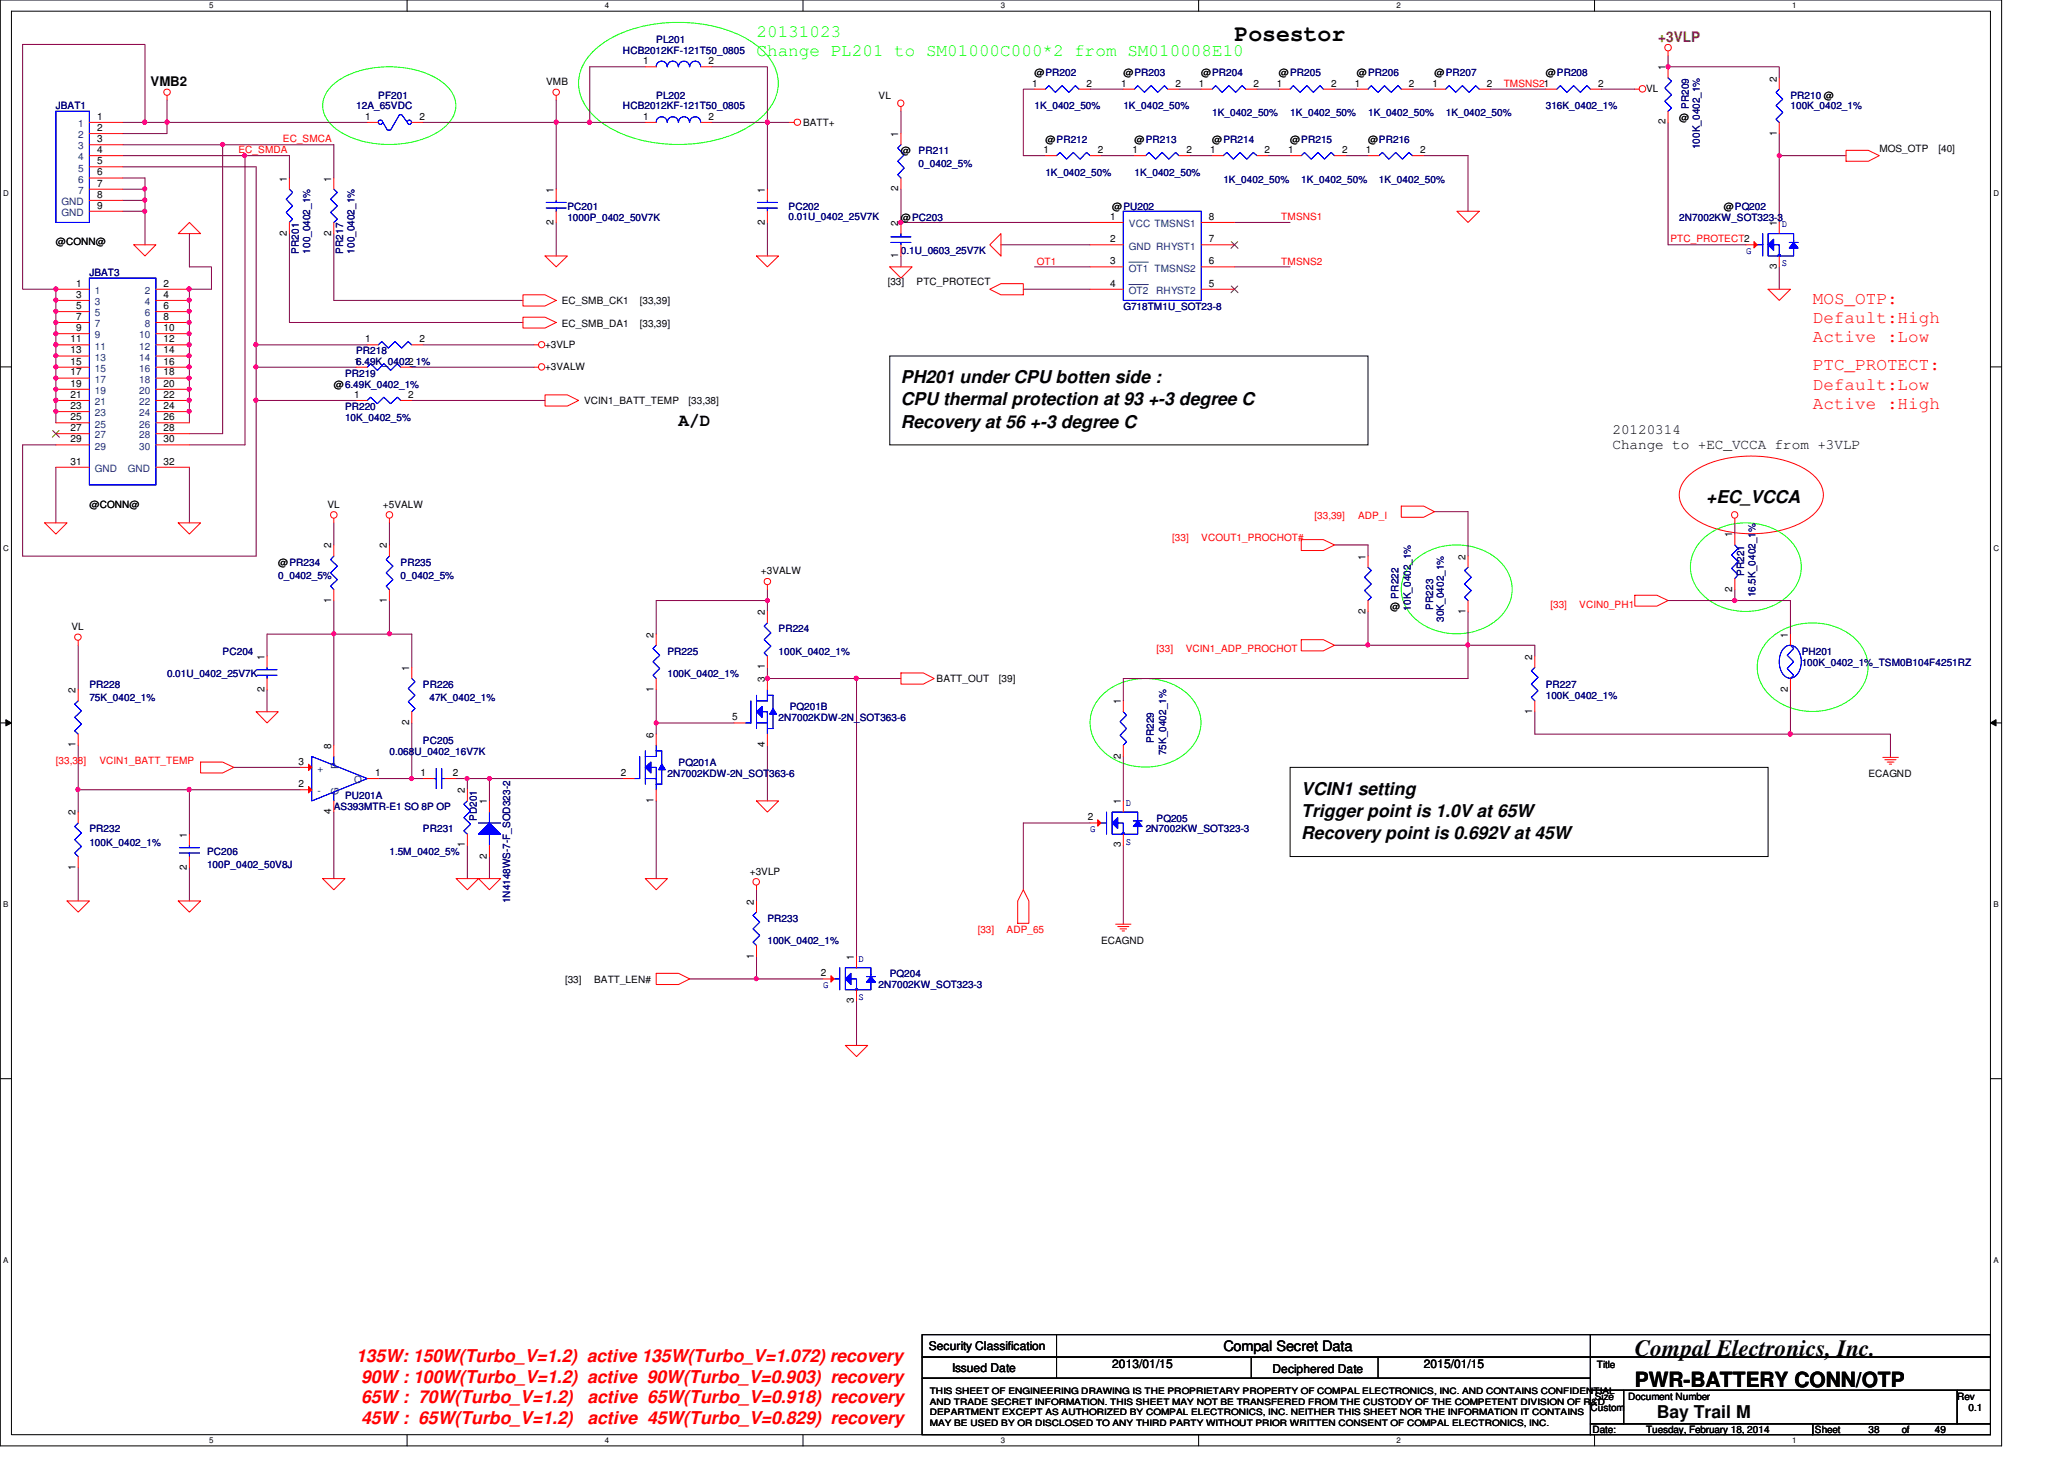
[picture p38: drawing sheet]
<svg xmlns="http://www.w3.org/2000/svg" width="297mm" height="210mm" viewBox="0 0 297 210" stroke-linecap="round" stroke-linejoin="round" font-family="sans-serif">
<defs><g id="words">
<g font-size="3.3">
<text x="177.7" y="6">Posestor</text>
<text x="235.3" y="195.1">Compal Electronics, Inc.</text>
</g>
<text font-size="3" x="235.3" y="199.6">PWR-BATTERY CONN/OTP</text>
<g font-size="2.5" fill="#0f0">
<text x="108.9" y="5.3">20131023</text>
<text x="108.9" y="8">Change PL201 to SM01000C000*2 from SM010008E10</text>
</g>
<g font-size="2.5" fill="#f00">
<text x="260.9" y="43.7">MOS_OTP:</text>
<text x="260.9" y="46.4">Default:High</text>
<text x="260.9" y="49.2">Active :Low</text>
<text x="260.9" y="53.3">PTC_PROTECT:</text>
<text x="260.9" y="56">Default:Low</text>
<text x="260.9" y="58.8">Active :High</text>
<text x="51.3" y="196">135W: 150W(Turbo_V=1.2) active 135W(Turbo_V=1.072) recovery</text>
<text x="52" y="198.9">90W : 100W(Turbo_V=1.2) active 90W(Turbo_V=0.903) recovery</text>
<text x="52" y="201.9">65W : 70W(Turbo_V=1.2)</text>
<text x="84.5" y="201.9">active 65W(Turbo_V=0.918) recovery</text>
<text x="52" y="204.9">45W : 65W(Turbo_V=1.2)</text>
<text x="84.5" y="204.9">active 45W(Turbo_V=0.829) recovery</text>
</g>
<g font-size="2.5">
<text x="129.7" y="58.3">CPU thermal protection at 93 +-3 degree C</text>
<text x="129.7" y="55.2">PH201 under CPU botten side :</text>
<text x="97.7" y="61.3">A/D</text>
<text x="129.7" y="61.6">Recovery at 56 +-3 degree C</text>
<text x="245.5" y="72.4">+EC_VCCA</text>
<text x="187.3" y="117.6">Trigger point is 1.0V at 65W</text>
<text x="187.3" y="114.3">VCIN1 setting</text>
<text x="187.3" y="120.7">Recovery point is 0.692V at 45W</text>
<text x="238.5" y="204">Bay Trail M</text>
</g>
<text font-size="2.1" fill="#804000" x="238.6" y="6.1">+3VLP</text>
<g font-size="2.1">
<text x="232.1" y="62.4">20120314</text>
<text x="232.1" y="64.6">Change to +EC_VCCA from +3VLP</text>
<text x="176.1" y="194.4">Compal Secret Data</text>
</g>
<text font-size="1.9" x="21.7" y="12.4">VMB2</text>
<g font-size="1.7">
<text x="133.7" y="194.3">Security Classification</text>
<text x="137" y="197.3">Issued Date</text>
<text x="160.1" y="196.8">2013/01/15</text>
<text x="183.1" y="197.5">Deciphered Date</text>
<text x="204.9" y="196.8">2015/01/15</text>
</g>
<g font-size="1.4" fill="#000080">
<text x="89.7" y="7.7">HCB2012KF-121T50_0805</text>
<text x="94.4" y="6.2">PL201</text>
<text x="8" y="15.7">JBAT1</text>
<text x="51.3" y="15.7">12A_65VDC</text>
<text x="54.4" y="14.2">PF201</text>
<text x="89.7" y="15.7">HCB2012KF-121T50_0805</text>
<text x="94.4" y="14.2">PL202</text>
<text x="148.9" y="15.7">1K_0402_50%</text>
<text x="161.7" y="15.7">1K_0402_50%</text>
<text x="174.5" y="16.7">1K_0402_50%</text>
<text x="185.7" y="16.7">1K_0402_50%</text>
<text x="196.9" y="16.7">1K_0402_50%</text>
<text x="208.1" y="16.7">1K_0402_50%</text>
<text x="222.5" y="15.7">316K_0402_1%</text>
<text x="243" y="15.7" transform="rotate(-90 243 15.7)">PR209</text>
<text x="257.7" y="14.2">PR210 @</text>
<text x="257.7" y="15.7">100K_0402_1%</text>
<text x="132.2" y="22.2">PR211</text>
<text x="244.6" y="21.5" transform="rotate(-90 244.6 21.5)">100K_0402_1%</text>
<text x="132.2" y="24.1">0_0402_5%</text>
<text x="150.4" y="25.4">1K_0402_50%</text>
<text x="163.3" y="25.4">1K_0402_50%</text>
<text x="176.1" y="26.3">1K_0402_50%</text>
<text x="187.3" y="26.3">1K_0402_50%</text>
<text x="198.5" y="26.3">1K_0402_50%</text>
<text x="81.7" y="30.2">PC201</text>
<text x="81.7" y="31.7">1000P_0402_50V7K</text>
<text x="113.5" y="30.2">PC202</text>
<text x="113.5" y="31.6">0.01U_0402_25V7K</text>
<text x="241.7" y="31.7">2N7002KW_SOT323-3</text>
<text x="12.9" y="39.8">JBAT3</text>
<text x="43" y="36.5" transform="rotate(-90 43 36.5)">PR201</text>
<text x="44.6" y="36.5" transform="rotate(-90 44.6 36.5)">100_0402_1%</text>
<text x="49.4" y="36.5" transform="rotate(-90 49.4 36.5)">PR217</text>
<text x="51" y="36.5" transform="rotate(-90 51 36.5)">100_0402_1%</text>
<text x="129.7" y="36.6">0.1U_0603_25V7K</text>
<text x="161.7" y="44.6">G718TM1U_SOT23-8</text>
<text x="51.3" y="51">PR218</text>
<text x="49.7" y="59">PR220</text>
<text x="49.7" y="54.2">PR219</text>
<text x="49.7" y="60.6">10K_0402_5%</text>
<text x="40" y="83.3">0_0402_5%</text>
<text x="57.7" y="81.4">PR235</text>
<text x="57.7" y="83.3">0_0402_5%</text>
<text x="251" y="82.9" transform="rotate(-90 251 82.9)">PR221</text>
<text x="201.2" y="86.1" transform="rotate(-90 201.2 86.1)">PR222</text>
<text x="203" y="87.8" transform="rotate(-90 203 87.8)">10K_0402_1%</text>
<text x="206.2" y="87.7" transform="rotate(-90 206.2 87.7)">PR223</text>
<text x="207.8" y="89.5" transform="rotate(-90 207.8 89.5)">30K_0402_1%</text>
<text x="252.6" y="85.9" transform="rotate(-90 252.6 85.9)">16.5K_0402_1%</text>
<text x="32" y="94.2">PC204</text>
<text x="96.1" y="94.2">PR225</text>
<text x="112.1" y="91">PR224</text>
<text x="112.1" y="94.2">100K_0402_1%</text>
<text x="259.3" y="94.2">PH201</text>
<text x="259.3" y="95.8">100K_0402_1%_TSM0B104F4251RZ</text>
<text x="12.9" y="99">PR228</text>
<text x="12.9" y="100.9">75K_0402_1%</text>
<text x="24" y="97.4">0.01U_0402_25V7K</text>
<text x="60.9" y="99">PR226</text>
<text x="61.8" y="100.9">47K_0402_1%</text>
<text x="96.1" y="97.4">100K_0402_1%</text>
<text x="222.5" y="99">PR227</text>
<text x="222.5" y="100.6">100K_0402_1%</text>
<text x="60.9" y="107">PC205</text>
<text x="112.1" y="103.8">2N7002KDW-2N_SOT363-6</text>
<text x="113.7" y="102.2">PQ201B</text>
<text x="166.1" y="106.9" transform="rotate(-90 166.1 106.9)">PR229</text>
<text x="56" y="108.6">0.068U_0402_16V7K</text>
<text x="96.1" y="111.8">2N7002KDW-2N_SOT363-6</text>
<text x="97.7" y="110.2">PQ201A</text>
<text x="167.8" y="108.7" transform="rotate(-90 167.8 108.7)">75K_0402_1%</text>
<text x="12.9" y="119.8">PR232</text>
<text x="48" y="116.6">AS393MTR-E1 SO 8P OP</text>
<text x="49.7" y="115">PU201A</text>
<text x="60.9" y="119.8">PR231</text>
<text x="68.6" y="118.1" transform="rotate(-90 68.6 118.1)">PD201</text>
<text x="164.9" y="119.8">2N7002KW_SOT323-3</text>
<text x="166.5" y="118.2">PQ205</text>
<text x="12.9" y="121.7">100K_0402_1%</text>
<text x="29.8" y="123">PC206</text>
<text x="29.8" y="124.9">100P_0402_50V8J</text>
<text x="56" y="123">1.5M_0402_5%</text>
<text x="73.4" y="130" transform="rotate(-90 73.4 130)">1N4148WS-7-F_SOD323-2</text>
<text x="110.4" y="132.6">PR233</text>
<text x="110.4" y="135.8">100K_0402_1%</text>
<text x="126.4" y="142.2">2N7002KW_SOT323-3</text>
<text x="128.1" y="140.6">PQ204</text>
</g>
<g font-size="1.4">
<text x="92.5" y="9.2">1</text>
<text x="102" y="9.2">2</text>
<text x="148.9" y="11">@PR202</text>
<text x="161.7" y="11">@PR203</text>
<text x="172.9" y="11">@PR204</text>
<text x="184.1" y="11">@PR205</text>
<text x="195.3" y="11">@PR206</text>
<text x="206.5" y="11">@PR207</text>
<text x="222.5" y="11">@PR208</text>
<text x="239.7" y="10.1" transform="rotate(-90 239.7 10.1)">1</text>
<text x="255.7" y="11.7" transform="rotate(-90 255.7 11.7)">2</text>
<text x="14" y="17.2">1</text>
<text x="52.5" y="17.2">1</text>
<text x="60.4" y="17.2">2</text>
<text x="78.6" y="12.2">VMB</text>
<text x="92.5" y="17.2">1</text>
<text x="102" y="17.2">2</text>
<text x="126.4" y="14.2">VL</text>
<text x="148.5" y="12.4">1</text>
<text x="156.4" y="12.4">2</text>
<text x="161.4" y="12.4">1</text>
<text x="169.2" y="12.4">2</text>
<text x="172.5" y="12.4">1</text>
<text x="180.4" y="12.4">2</text>
<text x="183.8" y="12.4">1</text>
<text x="191.6" y="12.4">2</text>
<text x="195" y="12.4">1</text>
<text x="202.8" y="12.4">2</text>
<text x="206.2" y="12.4">1</text>
<text x="214" y="12.4">2</text>
<text x="230" y="12.4">2</text>
<text x="236.9" y="13.2">VL</text>
<text x="239.7" y="17.9" transform="rotate(-90 239.7 17.9)">2</text>
<text x="241.7" y="17.4">@</text>
<text x="14" y="20.4">3</text>
<text x="14" y="22">4</text>
<text x="14" y="23.6">5</text>
<text x="14" y="18.8">2</text>
<text x="115.6" y="18.2">BATT+</text>
<text x="129.3" y="19.7" transform="rotate(-90 129.3 19.7)">1</text>
<text x="129.7" y="22.2">@</text>
<text x="150.2" y="22">1</text>
<text x="150.4" y="20.6">@PR212</text>
<text x="158" y="22">2</text>
<text x="163" y="22">1</text>
<text x="163.3" y="20.6">@PR213</text>
<text x="170.8" y="22">2</text>
<text x="174.2" y="22">1</text>
<text x="174.5" y="20.6">@PR214</text>
<text x="182" y="22">2</text>
<text x="185.4" y="22">1</text>
<text x="185.7" y="20.6">@PR215</text>
<text x="193.2" y="22">2</text>
<text x="196.6" y="22">1</text>
<text x="196.9" y="20.6">@PR216</text>
<text x="204.4" y="22">2</text>
<text x="255.7" y="19.5" transform="rotate(-90 255.7 19.5)">1</text>
<text x="270.5" y="21.8">MOS_OTP</text>
<text x="279" y="21.8">[40]</text>
<text x="14" y="28.4">8</text>
<text x="14" y="25.2">6</text>
<text x="14" y="26.8">7</text>
<text x="41.3" y="26.1" transform="rotate(-90 41.3 26.1)">1</text>
<text x="47.7" y="26.1" transform="rotate(-90 47.7 26.1)">1</text>
<text x="79.7" y="27.7" transform="rotate(-90 79.7 27.7)">1</text>
<text x="110.1" y="27.7" transform="rotate(-90 110.1 27.7)">1</text>
<text x="129.3" y="27.5" transform="rotate(-90 129.3 27.5)">2</text>
<text x="8" y="35.3">@CONN@</text>
<text x="14" y="30">9</text>
<text x="41.3" y="33.9" transform="rotate(-90 41.3 33.9)">2</text>
<text x="47.7" y="33.9" transform="rotate(-90 47.7 33.9)">2</text>
<text x="79.7" y="32.3" transform="rotate(-90 79.7 32.3)">2</text>
<text x="110.1" y="32.3" transform="rotate(-90 110.1 32.3)">2</text>
<text x="129.3" y="32.5" transform="rotate(-90 129.3 32.5)">2</text>
<text x="129.7" y="31.7">@PC203</text>
<text x="159.8" y="34.8">2</text>
<text x="159.8" y="31.6">1</text>
<text x="160.1" y="30.2">@PU202</text>
<text x="174" y="31.6">8</text>
<text x="174" y="34.8">7</text>
<text x="248.1" y="30.2">@PQ202</text>
<text x="255.7" y="32.5" transform="rotate(-90 255.7 32.5)">1</text>
<text x="11" y="41.2">1</text>
<text x="23.5" y="41.2">2</text>
<text x="127.8" y="41.1">[33]</text>
<text x="129.3" y="37.1" transform="rotate(-90 129.3 37.1)">1</text>
<text x="131.9" y="41.1">PTC_PROTECT</text>
<text x="159.8" y="38">3</text>
<text x="159.8" y="41.2">4</text>
<text x="174" y="38">6</text>
<text x="174" y="41.2">5</text>
<text x="255.7" y="38.7" transform="rotate(-90 255.7 38.7)">3</text>
<text x="11" y="42.8">3</text>
<text x="11" y="44.4">5</text>
<text x="11" y="46">7</text>
<text x="11" y="47.6">9</text>
<text x="23.5" y="47.6">10</text>
<text x="23.5" y="42.8">4</text>
<text x="23.5" y="44.4">6</text>
<text x="23.5" y="46">8</text>
<text x="80.9" y="47">EC_SMB_DA1</text>
<text x="80.9" y="43.8">EC_SMB_CK1</text>
<text x="92.1" y="47">[33,39]</text>
<text x="92.1" y="43.8">[33,39]</text>
<text x="10.2" y="49.2">11</text>
<text x="10.2" y="50.8">13</text>
<text x="10.2" y="52.5">15</text>
<text x="23.5" y="49.2">12</text>
<text x="23.5" y="50.8">14</text>
<text x="23.5" y="52.5">16</text>
<text x="51" y="52.5">16.49K_0402_1%</text>
<text x="52.5" y="49.2">1</text>
<text x="58.8" y="52.5">2</text>
<text x="60.4" y="49.2">2</text>
<text x="78.4" y="53.2">+3VALW</text>
<text x="78.4" y="50">+3VLP</text>
<text x="10.2" y="54">17</text>
<text x="10.2" y="55.6">19</text>
<text x="10.2" y="57.2">21</text>
<text x="10.2" y="58.8">23</text>
<text x="23.5" y="54">18</text>
<text x="23.5" y="55.6">20</text>
<text x="23.5" y="57.2">22</text>
<text x="23.5" y="58.8">24</text>
<text x="48" y="55.8">@6.49K_0402_1%</text>
<text x="51" y="57.2">1</text>
<text x="58.8" y="57.2">2</text>
<text x="84.1" y="58.2">VCIN1_BATT_TEMP</text>
<text x="99.1" y="58.2">[33,38]</text>
<text x="10.2" y="60.5">25</text>
<text x="10.2" y="62">27</text>
<text x="10.2" y="63.6">29</text>
<text x="23.5" y="60.5">26</text>
<text x="23.5" y="62">28</text>
<text x="23.5" y="63.6">30</text>
<text x="10.2" y="66.8">31</text>
<text x="23.5" y="66.8">32</text>
<text x="12.9" y="73.1">@CONN@</text>
<text x="47.1" y="73.1">VL</text>
<text x="55.1" y="73.1">+5VALW</text>
<text x="249.3" y="77.3" transform="rotate(-90 249.3 77.3)">1</text>
<text x="40" y="81.4">@PR234</text>
<text x="47.7" y="78.9" transform="rotate(-90 47.7 78.9)">2</text>
<text x="55.7" y="78.9" transform="rotate(-90 55.7 78.9)">2</text>
<text x="109.5" y="82.6">+3VALW</text>
<text x="196.5" y="80.5" transform="rotate(-90 196.5 80.5)">1</text>
<text x="210.9" y="80.5" transform="rotate(-90 210.9 80.5)">2</text>
<text x="47.7" y="86.7" transform="rotate(-90 47.7 86.7)">1</text>
<text x="55.7" y="86.7" transform="rotate(-90 55.7 86.7)">1</text>
<text x="110.1" y="88.5" transform="rotate(-90 110.1 88.5)">2</text>
<text x="196.5" y="88.3" transform="rotate(-90 196.5 88.3)">2</text>
<text x="200.1" y="87.8">@</text>
<text x="210.9" y="88.3" transform="rotate(-90 210.9 88.3)">1</text>
<text x="249.3" y="85.1" transform="rotate(-90 249.3 85.1)">2</text>
<text x="10.3" y="90.6">VL</text>
<text x="38.1" y="94.9" transform="rotate(-90 38.1 94.9)">1</text>
<text x="94.1" y="91.7" transform="rotate(-90 94.1 91.7)">2</text>
<text x="220.5" y="94.9" transform="rotate(-90 220.5 94.9)">2</text>
<text x="257.3" y="91.7" transform="rotate(-90 257.3 91.7)">1</text>
<text x="10.9" y="99.7" transform="rotate(-90 10.9 99.7)">2</text>
<text x="38.1" y="99.5" transform="rotate(-90 38.1 99.5)">2</text>
<text x="58.9" y="96.5" transform="rotate(-90 58.9 96.5)">1</text>
<text x="94.1" y="99.5" transform="rotate(-90 94.1 99.5)">1</text>
<text x="110.1" y="98.1" transform="rotate(-90 110.1 98.1)">3</text>
<text x="110.1" y="96.3" transform="rotate(-90 110.1 96.3)">1</text>
<text x="134.8" y="98.2">BATT_OUT</text>
<text x="143.8" y="98.2">[39]</text>
<text x="161.3" y="101.3" transform="rotate(-90 161.3 101.3)">1</text>
<text x="257.3" y="99.5" transform="rotate(-90 257.3 99.5)">2</text>
<text x="10.9" y="107.5" transform="rotate(-90 10.9 107.5)">1</text>
<text x="47.7" y="107.7" transform="rotate(-90 47.7 107.7)">8</text>
<text x="58.9" y="104.3" transform="rotate(-90 58.9 104.3)">2</text>
<text x="94.1" y="106.1" transform="rotate(-90 94.1 106.1)">6</text>
<text x="105.4" y="103.6">5</text>
<text x="110.1" y="107.5" transform="rotate(-90 110.1 107.5)">4</text>
<text x="220.5" y="102.7" transform="rotate(-90 220.5 102.7)">1</text>
<text x="43" y="110">3</text>
<text x="43" y="113.2">2</text>
<text x="54" y="111.6">1</text>
<text x="60.5" y="111.6">1</text>
<text x="65.1" y="111.6">2</text>
<text x="89.4" y="111.6">2</text>
<text x="161.3" y="109.1" transform="rotate(-90 161.3 109.1)">2</text>
<text x="268.9" y="111.8">ECAGND</text>
<text x="10.9" y="117.3" transform="rotate(-90 10.9 117.3)">2</text>
<text x="47.7" y="117.1" transform="rotate(-90 47.7 117.1)">4</text>
<text x="66.9" y="114.1" transform="rotate(-90 66.9 114.1)">2</text>
<text x="70.1" y="115.7" transform="rotate(-90 70.1 115.7)">1</text>
<text x="94.1" y="115.5" transform="rotate(-90 94.1 115.5)">1</text>
<text x="156.5" y="118">2</text>
<text x="161.3" y="115.7" transform="rotate(-90 161.3 115.7)">1</text>
<text x="10.9" y="125.1" transform="rotate(-90 10.9 125.1)">1</text>
<text x="26.9" y="125.1" transform="rotate(-90 26.9 125.1)">2</text>
<text x="26.9" y="120.5" transform="rotate(-90 26.9 120.5)">1</text>
<text x="66.9" y="121.9" transform="rotate(-90 66.9 121.9)">1</text>
<text x="70.1" y="123.5" transform="rotate(-90 70.1 123.5)">2</text>
<text x="107.9" y="125.9">+3VLP</text>
<text x="161.3" y="121.9" transform="rotate(-90 161.3 121.9)">3</text>
<text x="108.5" y="130.1" transform="rotate(-90 108.5 130.1)">2</text>
<text x="108.5" y="137.9" transform="rotate(-90 108.5 137.9)">1</text>
<text x="158.5" y="135.8">ECAGND</text>
<text x="81.3" y="141.4">[33]</text>
<text x="85.5" y="141.4">BATT_LEN#</text>
<text x="118.1" y="140.5">2</text>
<text x="122.9" y="138.1" transform="rotate(-90 122.9 138.1)">1</text>
<text x="122.9" y="144.3" transform="rotate(-90 122.9 144.3)">3</text>
<text x="229.8" y="196.8">Title</text>
<text x="228.9" y="203">Custom</text>
<text x="229.5" y="201.4">Size</text>
<text x="234.3" y="201.4">Document Number</text>
<text x="281.7" y="201.4">Rev</text>
<text x="283.3" y="203">0.1</text>
<text x="229.2" y="206.2">Date:</text>
<text x="236.9" y="206.2">Tuesday, February 18, 2014</text>
<text x="261.2" y="206.2">Sheet</text>
<text x="268.9" y="206.2">38</text>
<text x="273.7" y="206.2">of</text>
<text x="278.5" y="206.2">49</text>
</g>
<g font-size="1.4" fill="#f00">
<text x="216.4" y="12.5">TMSNS21</text>
<text x="34.3" y="22.1">EC_SMDA</text>
<text x="40.7" y="20.5">EC_SMCA</text>
<text x="184.4" y="31.7">TMSNS1</text>
<text x="240.4" y="34.9">PTC_PROTECT2</text>
<text x="149.2" y="38.1">OT1</text>
<text x="184.4" y="38.1">TMSNS2</text>
<text x="168.7" y="77.9">[33]</text>
<text x="172.9" y="77.9">VCOUT1_PROCHOT#</text>
<text x="189.2" y="74.6">[33,39]</text>
<text x="195.4" y="74.6">ADP_I</text>
<text x="223.1" y="87.5">[33]</text>
<text x="227.3" y="87.5">VCIN0_PH1</text>
<text x="166.5" y="93.9">[33]</text>
<text x="170.6" y="93.9">VCIN1_ADP_PROCHOT</text>
<text x="8" y="109.9">[33,38]</text>
<text x="14.3" y="109.9">VCIN1_BATT_TEMP</text>
<text x="140.7" y="134.2">[33]</text>
<text x="144.9" y="134.2">ADP_65</text>
</g>
<g font-size="1.4" fill="#004080">
<text x="11.3" y="18.3">1</text>
<text x="11.3" y="21.5">3</text>
<text x="11.3" y="23.1">4</text>
<text x="11.3" y="19.9">2</text>
<text x="8.8" y="29.5">GND</text>
<text x="11.3" y="24.7">5</text>
<text x="11.3" y="26.3">6</text>
<text x="11.3" y="27.9">7</text>
<text x="8.8" y="31.1">GND</text>
<text x="162.5" y="35.9">GND RHYST1</text>
<text x="162.5" y="32.7">VCC TMSNS1</text>
<text x="162.5" y="39.1">OT1 TMSNS2</text>
<text x="13.7" y="42.3">1</text>
<text x="13.7" y="43.9">3</text>
<text x="13.7" y="45.5">5</text>
<text x="13.7" y="47.1">7</text>
<text x="20.8" y="42.3">2</text>
<text x="20.8" y="43.9">4</text>
<text x="20.8" y="45.5">6</text>
<text x="20.8" y="47.1">8</text>
<text x="162.5" y="42.3">OT2</text>
<text x="166.4" y="42.3">RHYST2</text>
<text x="13.7" y="48.7">9</text>
<text x="13.7" y="50.3">11</text>
<text x="13.7" y="51.9">13</text>
<text x="13.7" y="53.5">15</text>
<text x="20" y="48.7">10</text>
<text x="20" y="50.3">12</text>
<text x="20" y="51.9">14</text>
<text x="20" y="53.5">16</text>
<text x="13.7" y="55.1">17</text>
<text x="13.7" y="56.7">19</text>
<text x="13.7" y="58.3">21</text>
<text x="13.7" y="59.9">23</text>
<text x="20" y="55.1">18</text>
<text x="20" y="56.7">20</text>
<text x="20" y="58.3">22</text>
<text x="20" y="59.9">24</text>
<text x="13.7" y="61.5">25</text>
<text x="13.7" y="63.1">27</text>
<text x="13.7" y="64.7">29</text>
<text x="20" y="61.5">26</text>
<text x="20" y="63.1">28</text>
<text x="20" y="64.7">30</text>
<text x="13.7" y="67.9">GND</text>
<text x="18.4" y="67.9">GND</text>
<text x="45.7" y="111.1">+</text>
<text x="48.7" y="110.6" transform="rotate(-90 48.7 110.6)">P</text>
<text x="51" y="112.7">O</text>
<text x="45.7" y="114.3">-</text>
<text x="48.7" y="114.4" transform="rotate(-90 48.7 114.4)">G</text>
</g>
<g font-size="1.4" fill="#00f">
<text x="256.4" y="32.7">D</text>
<text x="251.3" y="36.6">G</text>
<text x="256.4" y="38.3">S</text>
<text x="156.9" y="119.8">G</text>
<text x="162" y="115.9">D</text>
<text x="162" y="121.5">S</text>
<text x="118.4" y="142.2">G</text>
<text x="123.6" y="138.3">D</text>
<text x="123.6" y="143.9">S</text>
</g>
<g font-size="1.3">
<text x="133.8" y="200.6">THIS SHEET OF ENGINEERING DRAWING IS THE PROPRIETARY PROPERTY OF COMPAL ELECTRONICS, INC. AND CONTAINS CONFIDENTIAL</text>
<text x="133.8" y="202.1">AND TRADE SECRET INFORMATION. THIS SHEET MAY NOT BE TRANSFERED FROM THE CUSTODY OF THE COMPETENT DIVISION OF R&amp;D</text>
<text x="133.8" y="203.6">DEPARTMENT EXCEPT AS AUTHORIZED BY COMPAL ELECTRONICS, INC. NEITHER THIS SHEET NOR THE INFORMATION IT CONTAINS</text>
<text x="133.8" y="205.1">MAY BE USED BY OR DISCLOSED TO ANY THIRD PARTY WITHOUT PRIOR WRITTEN CONSENT OF COMPAL ELECTRONICS, INC.</text>
</g>
<g font-size="1.1">
<text x="30.1" y="1.1">5</text>
<text x="87" y="1.1">4</text>
<text x="144" y="1.1">3</text>
<text x="201" y="1.1">2</text>
<text x="257.9" y="1.1">1</text>
<text x=".5" y="28.2">D</text>
<text x="286.9" y="28.2">D</text>
<text x=".5" y="79.3">C</text>
<text x="286.9" y="79.3">C</text>
<text x=".5" y="130.6">B</text>
<text x="286.9" y="130.6">B</text>
<text x=".5" y="181.7">A</text>
<text x="286.9" y="181.7">A</text>
<text x="30.1" y="207.6">5</text>
<text x="87" y="207.6">4</text>
<text x="144" y="207.6">3</text>
<text x="201" y="207.6">2</text>
<text x="257.9" y="207.6">1</text>
</g>
</g></defs>
<path d="M0 0h288.1v208h-288.1zM1.6 1.6h284.9v204.8h-284.9z" fill="none" stroke="#000" stroke-width=".14"/>
<g fill="#fff">
<path d="M30.1 .2h.6v1.2h-.6z"/>
<path d="M30.1 206.6h.6v1.2h-.6z"/>
</g>
<path d="M58.6 0v1.6M58.6 206.4v1.6" fill="none" stroke="#000" stroke-width=".14"/>
<g fill="#fff">
<path d="M87 .2h.6v1.2h-.6z"/>
<path d="M87 206.6h.6v1.2h-.6z"/>
</g>
<path d="M115.6 0v1.6M115.6 206.4v1.6" fill="none" stroke="#000" stroke-width=".14"/>
<g fill="#fff">
<path d="M144 .2h.6v1.2h-.6z"/>
<path d="M144 206.6h.6v1.2h-.6z"/>
</g>
<path d="M172.5 0v1.6M172.5 206.4v1.6" fill="none" stroke="#000" stroke-width=".14"/>
<g fill="#fff">
<path d="M200.9 .2h.6v1.2h-.6z"/>
<path d="M200.9 206.6h.6v1.2h-.6z"/>
</g>
<path d="M229.5 0v1.6M229.5 206.4v1.6" fill="none" stroke="#000" stroke-width=".14"/>
<g fill="#fff">
<path d="M257.9 .2h.6v1.2h-.6z"/>
<path d="M257.9 206.6h.6v1.2h-.6z"/>
<path d="M.5 27.2h.7v1.2h-.7z"/>
<path d="M286.9 27.2h.7v1.2h-.7z"/>
<path d="M.5 78.4h.7v1.1h-.7z"/>
<path d="M286.9 78.4h.7v1.1h-.7z"/>
</g>
<path d="M0 52.8h1.6M286.5 52.8h1.6" fill="none" stroke="#000" stroke-width=".14"/>
<g fill="#fff">
<path d="M.5 129.6h.7v1.2h-.7z"/>
<path d="M286.9 129.6h.7v1.2h-.7z"/>
</g>
<path d="M0 104h1.6M.8 103.5l.8 .5-.8 .4zM286.5 104l.8-.5v.9zM286.5 104h1.6" fill="none" stroke="#000" stroke-width=".14"/>
<path d="M.8 103.5l.8 .5-.8 .4zM286.5 104l.8-.5v.9z" fill="#000"/>
<g fill="#fff">
<path d="M.5 180.8h.7v1.1h-.7z"/>
<path d="M286.9 180.8h.7v1.1h-.7z"/>
</g>
<path d="M128 51.2h68.9v12.8h-68.9zM185.7 110.4h68.8v12.8h-68.8zM0 155.2h1.6M286.5 155.2h1.6" fill="none" stroke="#000" stroke-width=".14"/>
<path d="M243.1 68.4a13.7 13.7 0 0 1 8.9-2.8 13.7 13.7 0 0 1 9 2.8 3.5 3.5 0 0 1 0 5.6 13.7 13.7 0 0 1-9 2.8 13.7 13.7 0 0 1-8.9-2.8 3.5 3.5 0 0 1 0-5.6z" fill="none" stroke="#f00" stroke-width=".14"/>
<path d="M48 12.2a13 13 0 0 1 9.4-2.5 11.6 11.6 0 0 1 6.7 2.5 3.7 3.7 0 0 1 0 6 13.3 13.3 0 0 1-10.9 2.3 9.8 9.8 0 0 1-5.9-3 3.7 3.7 0 0 1 .7-5.3zM85.5 7.3a17 17 0 0 1 10.4-4 19.9 19.9 0 0 1 12.9 3.2 6.8 6.8 0 0 1 3.1 6.5 8.2 8.2 0 0 1-4.1 5.2 21.4 21.4 0 0 1-20.3 0 8.2 8.2 0 0 1-4.1-5.2 6.3 6.3 0 0 1 2.1-5.7zM245.2 77.4a9.3 9.3 0 0 1 12.7 .7 5.5 5.5 0 0 1-1.4 8.3 9.2 9.2 0 0 1-11.9-1.4 5.4 5.4 0 0 1 .6-7.6zM158.8 99.8a9.3 9.3 0 0 1 12.7 .7 5.5 5.5 0 0 1-1.4 8.3 9.2 9.2 0 0 1-11.9-1.4 5.4 5.4 0 0 1 .6-7.6zM203.6 80.6a9.3 9.3 0 0 1 12.7 .7 5.5 5.5 0 0 1-1.4 8.3 9.2 9.2 0 0 1-12-1.3 5.4 5.4 0 0 1 .7-7.7zM254.8 91.8a9.3 9.3 0 0 1 12.8 .7 5.5 5.5 0 0 1-1.5 8.3 9.2 9.2 0 0 1-11.9-1.4 5.4 5.4 0 0 1 .6-7.6z" fill="none" stroke="#0f0" stroke-width=".14"/>
<path d="M17.6 27.2h3.3M48 33.6v9.6" fill="none" stroke="#800040" stroke-width=".14"/>
<circle cx="20.8" cy="27.2" r=".3" fill="#f0f"/>
<circle cx="20.8" cy="27.2" r=".3" fill="none" stroke="#f0f" stroke-width=".14"/>
<path d="M17.6 25.6h3.3M20.9 30.4v4.8M35.3 22.4h6.4M48 20.8v4.8M36.9 52.8v4.8M59.3 52.8h17.6" fill="none" stroke="#800040" stroke-width=".14"/>
<circle cx="36.8" cy="57.6" r=".31" fill="#f0f"/>
<circle cx="36.8" cy="57.6" r=".31" fill="none" stroke="#f0f" stroke-width=".14"/>
<circle cx="36.8" cy="52.8" r=".3" fill="#f0f"/>
<circle cx="36.8" cy="52.8" r=".3" fill="none" stroke="#f0f" stroke-width=".14"/>
<path d="M80 14.4v3.2M110.4 17.6h3.3M36.9 52.8h14.4M41.7 46.4h33.6" fill="none" stroke="#800040" stroke-width=".14"/>
<circle cx="80" cy="17.6" r=".31" fill="#f0f"/>
<circle cx="80" cy="17.6" r=".31" fill="none" stroke="#f0f" stroke-width=".14"/>
<path d="M80 17.6v9.6M110.4 17.6v9.6M17.6 28.8h3.3M41.7 33.6v12.8M80 32v4.8M110.4 32v4.8M36.9 57.6h14.4M48 43.2h27.3" fill="none" stroke="#800040" stroke-width=".14"/>
<circle cx="20.8" cy="28.8" r=".3" fill="#f0f"/>
<circle cx="20.8" cy="28.8" r=".3" fill="none" stroke="#f0f" stroke-width=".14"/>
<path d="M60.9 17.6h19.1M20.9 25.6v3.2M206.4 73.6h4.9v6.4M249.7 75.2v1.6M211.3 88v4.8h9.6v1.6M257.7 86.4v4.8M220.9 102.4v3.2" fill="none" stroke="#800040" stroke-width=".14"/>
<circle cx="211.2" cy="92.8" r=".3" fill="#f0f"/>
<circle cx="211.2" cy="92.8" r=".3" fill="none" stroke="#f0f" stroke-width=".14"/>
<path d="M240.1 86.4h9.6M249.7 84.8v1.6M249.7 86.4h8" fill="none" stroke="#800040" stroke-width=".14"/>
<circle cx="249.7" cy="86.4" r=".31" fill="#f0f"/>
<circle cx="249.7" cy="86.4" r=".31" fill="none" stroke="#f0f" stroke-width=".14"/>
<path d="M36.9 49.6v3.2" fill="none" stroke="#800040" stroke-width=".14"/>
<circle cx="36.8" cy="49.6" r=".31" fill="#f0f"/>
<circle cx="36.8" cy="49.6" r=".31" fill="none" stroke="#f0f" stroke-width=".14"/>
<path d="M257.7 105.6h14.4v3.2" fill="none" stroke="#800040" stroke-width=".14"/>
<circle cx="257.6" cy="105.6" r=".32" fill="#f0f"/>
<circle cx="257.6" cy="105.6" r=".32" fill="none" stroke="#f0f" stroke-width=".14"/>
<path d="M20.9 17.6h3.1M17.6 24h19.3M257.7 99.2v6.4" fill="none" stroke="#800040" stroke-width=".14"/>
<circle cx="20.8" cy="17.6" r=".31" fill="#f0f"/>
<circle cx="20.8" cy="17.6" r=".31" fill="none" stroke="#f0f" stroke-width=".14"/>
<path d="M17.6 30.4h3.3M32 20.8h16M41.7 22.4v3.2" fill="none" stroke="#800040" stroke-width=".14"/>
<circle cx="20.8" cy="30.4" r=".3" fill="#f0f"/>
<circle cx="20.8" cy="30.4" r=".3" fill="none" stroke="#f0f" stroke-width=".14"/>
<path d="M24 14.4v3.2h28.9M20.9 28.8v1.6" fill="none" stroke="#800040" stroke-width=".14"/>
<circle cx="24" cy="17.6" r=".31" fill="#f0f"/>
<circle cx="24" cy="17.6" r=".31" fill="none" stroke="#f0f" stroke-width=".14"/>
<path d="M24 17.6v1.6h-6.4M196.9 92.8h14.4M220.9 105.6h36.8" fill="none" stroke="#800040" stroke-width=".14"/>
<circle cx="196.8" cy="92.8" r=".3" fill="#f0f"/>
<circle cx="196.8" cy="92.8" r=".3" fill="none" stroke="#f0f" stroke-width=".14"/>
<path d="M36.9 24v25.6h16M36.9 57.6v22.4M60.9 49.6h16M192.1 78.4h4.8v1.6M48 91.2v16M196.9 88v4.8M211.3 92.8v4.8h-49.6v3.2M33.6 110.4h9.7M156.9 118.4h-9.6v9.6M161.7 108.8v6.4M161.7 121.6v11.2" fill="none" stroke="#800040" stroke-width=".14"/>
<circle cx="48" cy="91.2" r=".3" fill="#f0f"/>
<circle cx="48" cy="91.2" r=".3" fill="none" stroke="#f0f" stroke-width=".14"/>
<path d="M38.4 99.2v3.2M48 91.2h-9.6v3.2M11.3 113.6v3.2M48 116.8v9.6" fill="none" stroke="#800040" stroke-width=".14"/>
<circle cx="11.2" cy="113.6" r=".31" fill="#f0f"/>
<circle cx="11.2" cy="113.6" r=".31" fill="none" stroke="#f0f" stroke-width=".14"/>
<path d="M56 91.2h3.3M27.3 113.6h16M11.3 124.8v4.8" fill="none" stroke="#800040" stroke-width=".14"/>
<circle cx="56" cy="91.2" r=".3" fill="#f0f"/>
<circle cx="56" cy="91.2" r=".3" fill="none" stroke="#f0f" stroke-width=".14"/>
<path d="M59.3 104v8" fill="none" stroke="#800040" stroke-width=".14"/>
<circle cx="59.2" cy="112" r=".3" fill="#f0f"/>
<circle cx="59.2" cy="112" r=".3" fill="none" stroke="#f0f" stroke-width=".14"/>
<path d="M59.3 91.2v4.8M27.3 113.6v6.4M59.3 112h1.6" fill="none" stroke="#800040" stroke-width=".14"/>
<circle cx="27.2" cy="113.6" r=".31" fill="#f0f"/>
<circle cx="27.2" cy="113.6" r=".31" fill="none" stroke="#f0f" stroke-width=".14"/>
<path d="M110.4 88v-1.6h-16v4.8M27.3 124.8v4.8" fill="none" stroke="#800040" stroke-width=".14"/>
<circle cx="110.4" cy="86.4" r=".3" fill="#f0f"/>
<circle cx="110.4" cy="86.4" r=".3" fill="none" stroke="#f0f" stroke-width=".14"/>
<path d="M94.4 104v1.6" fill="none" stroke="#800040" stroke-width=".14"/>
<circle cx="94.4" cy="104" r=".3" fill="#f0f"/>
<circle cx="94.4" cy="104" r=".3" fill="none" stroke="#f0f" stroke-width=".14"/>
<path d="M11.3 92.8v6.4M123.3 97.6h6.4M11.3 107.2v6.4h16M94.4 115.2v11.2M108.9 137.6v3.2" fill="none" stroke="#800040" stroke-width=".14"/>
<circle cx="108.8" cy="140.8" r=".3" fill="#f0f"/>
<circle cx="108.8" cy="140.8" r=".3" fill="none" stroke="#f0f" stroke-width=".14"/>
<path d="M110.4 84.8v1.6M110.4 96v1.6M123.3 97.6v40M108.9 140.8h9.5" fill="none" stroke="#800040" stroke-width=".14"/>
<circle cx="123.2" cy="97.6" r=".31" fill="#f0f"/>
<circle cx="123.2" cy="97.6" r=".31" fill="none" stroke="#f0f" stroke-width=".14"/>
<path d="M70.4 112v3.2M70.4 123.2v3.2M108.9 128v1.6M99.3 140.8h9.6M123.3 144v6.4" fill="none" stroke="#800040" stroke-width=".14"/>
<circle cx="70.4" cy="112" r=".3" fill="#f0f"/>
<circle cx="70.4" cy="112" r=".3" fill="none" stroke="#f0f" stroke-width=".14"/>
<path d="M110.4 97.6h12.9M67.3 112h3.1M94.4 104h11.3M110.4 107.2v8" fill="none" stroke="#800040" stroke-width=".14"/>
<circle cx="110.4" cy="97.6" r=".31" fill="#f0f"/>
<circle cx="110.4" cy="97.6" r=".31" fill="none" stroke="#f0f" stroke-width=".14"/>
<path d="M94.4 99.2v4.8M67.3 112v1.6M67.3 121.6v4.8" fill="none" stroke="#800040" stroke-width=".14"/>
<circle cx="67.2" cy="112" r=".3" fill="#f0f"/>
<circle cx="67.2" cy="112" r=".3" fill="none" stroke="#f0f" stroke-width=".14"/>
<path d="M240.1 9.6h16v1.6M240.1 35.2h11.2M256.1 38.4v3.2M256.1 22.4v9.6M192.1 92.8h4.8M54.4 112h4.9M65.7 112h1.6M70.4 112h19.3" fill="none" stroke="#800040" stroke-width=".14"/>
<circle cx="240" cy="9.6" r=".31" fill="#f0f"/>
<circle cx="240" cy="9.6" r=".31" fill="none" stroke="#f0f" stroke-width=".14"/>
<path d="M256.1 22.4h9.6" fill="none" stroke="#800040" stroke-width=".14"/>
<circle cx="256.1" cy="22.4" r=".3" fill="#f0f"/>
<circle cx="256.1" cy="22.4" r=".3" fill="none" stroke="#f0f" stroke-width=".14"/>
<path d="M214.4 12.8h8M230.4 12.8h4.9M240.1 8v1.6M240.1 17.6v17.6M256.1 19.2v3.2M129.7 32h27.2M177.7 32h8M177.7 38.4h8" fill="none" stroke="#800040" stroke-width=".14"/>
<circle cx="129.6" cy="32" r=".31" fill="#f0f"/>
<circle cx="129.6" cy="32" r=".31" fill="none" stroke="#f0f" stroke-width=".14"/>
<g fill="none" stroke="#800040" stroke-width=".14">
<path d="M3.3 6.4h17.6v11.2h-3.3M129.7 16v3.2M148.9 12.8h-1.6v9.6h3.1M156.9 12.8h4.8M169.7 12.8h3.2M180.9 12.8h3.2M192.1 12.8h3.2M203.3 12.8h3.1M32 20.8v41.6h-4.7M129.7 36.8v1.6M129.7 27.2v4.8M144.1 35.2h12.8"/>
<path d="M148.9 38.4h8M158.4 22.4h4.9M171.3 22.4h3.1M182.4 22.4h3.3M193.7 22.4h3.2M204.9 22.4h6.4v8M59.3 57.6h19.1M147.3 41.6h9.6M3.3 64v16h33.6"/>
</g>
<circle cx="32" cy="20.8" r=".3" fill="#f0f"/>
<circle cx="32" cy="20.8" r=".3" fill="none" stroke="#f0f" stroke-width=".14"/>
<path d="M3.3 6.4v35.2h4.7M17.6 20.8h14.4M17.6 22.4h17.7v41.6h-8M3.3 64h4.7" fill="none" stroke="#800040" stroke-width=".14"/>
<circle cx="35.2" cy="22.4" r=".3" fill="#f0f"/>
<circle cx="35.2" cy="22.4" r=".3" fill="none" stroke="#f0f" stroke-width=".14"/>
<path d="M27.3 33.6v4.8h3.1v3.2M8 57.6v3.2M8 67.2v8" fill="none" stroke="#800040" stroke-width=".14"/>
<circle cx="8" cy="59.2" r=".3" fill="#f0f"/>
<circle cx="8" cy="59.2" r=".3" fill="none" stroke="#f0f" stroke-width=".14"/>
<circle cx="8" cy="57.6" r=".31" fill="#f0f"/>
<circle cx="8" cy="57.6" r=".31" fill="none" stroke="#f0f" stroke-width=".14"/>
<path d="M8 54.4v3.2" fill="none" stroke="#800040" stroke-width=".14"/>
<circle cx="8" cy="56" r=".3" fill="#f0f"/>
<circle cx="8" cy="56" r=".3" fill="none" stroke="#f0f" stroke-width=".14"/>
<path d="M8 52.8v1.6" fill="none" stroke="#800040" stroke-width=".14"/>
<circle cx="8" cy="54.4" r=".3" fill="#f0f"/>
<circle cx="8" cy="54.4" r=".3" fill="none" stroke="#f0f" stroke-width=".14"/>
<circle cx="8" cy="52.8" r=".3" fill="#f0f"/>
<circle cx="8" cy="52.8" r=".3" fill="none" stroke="#f0f" stroke-width=".14"/>
<path d="M8 51.2v1.6" fill="none" stroke="#800040" stroke-width=".14"/>
<circle cx="8" cy="51.2" r=".3" fill="#f0f"/>
<circle cx="8" cy="51.2" r=".3" fill="none" stroke="#f0f" stroke-width=".14"/>
<path d="M8 49.6v1.6" fill="none" stroke="#800040" stroke-width=".14"/>
<circle cx="8" cy="49.6" r=".31" fill="#f0f"/>
<circle cx="8" cy="49.6" r=".31" fill="none" stroke="#f0f" stroke-width=".14"/>
<path d="M8 46.4v3.2" fill="none" stroke="#800040" stroke-width=".14"/>
<circle cx="8" cy="48" r=".3" fill="#f0f"/>
<circle cx="8" cy="48" r=".3" fill="none" stroke="#f0f" stroke-width=".14"/>
<path d="M8 44.8v1.6" fill="none" stroke="#800040" stroke-width=".14"/>
<circle cx="8" cy="46.4" r=".3" fill="#f0f"/>
<circle cx="8" cy="46.4" r=".3" fill="none" stroke="#f0f" stroke-width=".14"/>
<path d="M8 43.2v1.6" fill="none" stroke="#800040" stroke-width=".14"/>
<circle cx="8" cy="44.8" r=".3" fill="#f0f"/>
<circle cx="8" cy="44.8" r=".3" fill="none" stroke="#f0f" stroke-width=".14"/>
<circle cx="8" cy="43.2" r=".3" fill="#f0f"/>
<circle cx="8" cy="43.2" r=".3" fill="none" stroke="#f0f" stroke-width=".14"/>
<path d="M8 41.6v1.6" fill="none" stroke="#800040" stroke-width=".14"/>
<circle cx="8" cy="41.6" r=".31" fill="#f0f"/>
<circle cx="8" cy="41.6" r=".31" fill="none" stroke="#f0f" stroke-width=".14"/>
<path d="M27.3 41.6h3.1" fill="none" stroke="#800040" stroke-width=".14"/>
<circle cx="27.2" cy="41.6" r=".31" fill="#f0f"/>
<circle cx="27.2" cy="41.6" r=".31" fill="none" stroke="#f0f" stroke-width=".14"/>
<path d="M27.3 41.6v3.2" fill="none" stroke="#800040" stroke-width=".14"/>
<circle cx="27.2" cy="43.2" r=".3" fill="#f0f"/>
<circle cx="27.2" cy="43.2" r=".3" fill="none" stroke="#f0f" stroke-width=".14"/>
<circle cx="27.2" cy="44.8" r=".3" fill="#f0f"/>
<circle cx="27.2" cy="44.8" r=".3" fill="none" stroke="#f0f" stroke-width=".14"/>
<path d="M27.3 44.8v1.6" fill="none" stroke="#800040" stroke-width=".14"/>
<circle cx="27.2" cy="46.4" r=".3" fill="#f0f"/>
<circle cx="27.2" cy="46.4" r=".3" fill="none" stroke="#f0f" stroke-width=".14"/>
<path d="M27.3 46.4v3.2" fill="none" stroke="#800040" stroke-width=".14"/>
<circle cx="27.2" cy="48" r=".3" fill="#f0f"/>
<circle cx="27.2" cy="48" r=".3" fill="none" stroke="#f0f" stroke-width=".14"/>
<path d="M27.3 49.6v1.6" fill="none" stroke="#800040" stroke-width=".14"/>
<circle cx="27.2" cy="49.6" r=".31" fill="#f0f"/>
<circle cx="27.2" cy="49.6" r=".31" fill="none" stroke="#f0f" stroke-width=".14"/>
<circle cx="27.2" cy="51.2" r=".3" fill="#f0f"/>
<circle cx="27.2" cy="51.2" r=".3" fill="none" stroke="#f0f" stroke-width=".14"/>
<path d="M27.3 51.2v3.2" fill="none" stroke="#800040" stroke-width=".14"/>
<circle cx="27.2" cy="52.8" r=".3" fill="#f0f"/>
<circle cx="27.2" cy="52.8" r=".3" fill="none" stroke="#f0f" stroke-width=".14"/>
<circle cx="27.2" cy="54.4" r=".3" fill="#f0f"/>
<circle cx="27.2" cy="54.4" r=".3" fill="none" stroke="#f0f" stroke-width=".14"/>
<path d="M27.3 54.4v1.6" fill="none" stroke="#800040" stroke-width=".14"/>
<circle cx="27.2" cy="56" r=".3" fill="#f0f"/>
<circle cx="27.2" cy="56" r=".3" fill="none" stroke="#f0f" stroke-width=".14"/>
<path d="M27.3 56v3.2" fill="none" stroke="#800040" stroke-width=".14"/>
<circle cx="27.2" cy="57.6" r=".31" fill="#f0f"/>
<circle cx="27.2" cy="57.6" r=".31" fill="none" stroke="#f0f" stroke-width=".14"/>
<circle cx="27.2" cy="59.2" r=".3" fill="#f0f"/>
<circle cx="27.2" cy="59.2" r=".3" fill="none" stroke="#f0f" stroke-width=".14"/>
<path d="M84.9 17.6h8M27.3 59.2v1.6M27.3 67.2v8" fill="none" stroke="#800040" stroke-width=".14"/>
<circle cx="84.8" cy="17.6" r=".31" fill="#f0f"/>
<circle cx="84.8" cy="17.6" r=".31" fill="none" stroke="#f0f" stroke-width=".14"/>
<path d="M84.9 9.6h8M102.4 17.6h8" fill="none" stroke="#800040" stroke-width=".14"/>
<circle cx="110.4" cy="17.6" r=".31" fill="#f0f"/>
<circle cx="110.4" cy="17.6" r=".31" fill="none" stroke="#f0f" stroke-width=".14"/>
<path d="M84.9 9.6v8h-4.9M102.4 9.6h8v8M48 75.2v3.2M56 75.2v3.2M48 86.4v4.8h8v-4.8" fill="none" stroke="#800040" stroke-width=".14"/>
<g fill="none" stroke="#f00" stroke-width=".14">
<path d="M12.9 17.6h4.7M12.9 19.2h4.7M24 13.8v.6M80 13.8v.6M113.7 17.6h.6M129.7 15.4v.6M235.3 12.8h.6M240.1 7.4v.6M12.9 20.8h4.7M12.9 22.4h4.7M12.9 24h4.7M12.9 25.6h4.7"/>
<path d="M12.9 28.8h4.7M12.9 30.4h4.7M12.9 27.2h4.7M19.3 35.2h3.1l-1.5 1.6zM25.6 33.6l1.7-1.6 1.6 1.6zM78.4 36.8h3.3l-1.7 1.6zM80 27.2v1.6M80 30.4v1.6M108.9 36.8h3.1l-1.6 1.6zM128 38.4h3.3l-1.6 1.6zM144.1 33.6v3.2l-1.7-1.6zM209.7 30.4h3.2l-1.6 1.6z"/>
<path d="M265.7 21.6h3.2l1.6 .8-1.6 .8h-3.2zM75.3 45.6h3.1l1.6 .8-1.6 .8h-3.1zM75.3 42.4h3.1l1.6 .8-1.6 .8h-3.1zM76.9 52.8h.6M76.9 49.6h.6M78.4 56.8h3.3l1.6 .8-1.6 .8h-3.3zM142.4 41.6l1.7-.8h3.2v1.6h-3.2zM254.5 41.6h3.2l-1.6 1.6zM6.4 75.2h3.2l-1.6 1.6zM25.6 75.2h3.3l-1.6 1.6zM48 74.6v.6M56 74.6v.6"/>
<path d="M187.3 77.6h3.1l1.7 .8-1.7 .8h-3.1zM201.7 72.8h3.2l1.5 .8-1.5 .8h-3.2zM249.7 74.6v.6M11.3 92.2v.6M110.4 84.2v.6M129.7 96.8h3.2l1.5 .8-1.5 .8h-3.2zM187.3 92h3.1l1.7 .8-1.7 .8h-3.1zM196.9 80v1.6M196.9 86.4v1.6M235.3 85.6h3.2l1.6 .8-1.6 .8h-3.2zM28.9 109.6h3.1l1.6 .8-1.6 .8h-3.1zM36.9 102.4h3.1l-1.6 1.6z"/>
<path d="M60.9 112h1.5M64 112h1.7M108.9 115.2h3.1l-1.6 1.6zM271 109h2.2M271.3 109.3h1.6M271.6 109.6h1M271.9 109.9h.3M272.1 108.8v.2M9.6 129.6h3.3l-1.6 1.6zM25.6 129.6h3.3l-1.6 1.6zM46.4 126.4h3.3l-1.7 1.6zM65.7 126.4h3.2l-1.6 1.6z"/>
<path d="M68.9 126.4h3.1l-1.6 1.6zM92.9 126.4h3.1l-1.6 1.6zM108.9 127.4v.6M147.3 128l.8 1.6v3.2h-1.6v-3.2zM160.6 133h2.2M160.9 133.3h1.6M161.2 133.6h.9M161.5 133.9h.3M161.7 132.8v.2M94.4 140h3.3l1.6 .8-1.6 .8h-3.3zM121.7 150.4h3.2l-1.6 1.6z"/>
<circle cx="24" cy="13.3" r=".46"/>
<circle cx="80" cy="13.3" r=".46"/>
<circle cx="114.8" cy="17.6" r=".46"/>
<circle cx="129.6" cy="14.9" r=".46"/>
<circle cx="236.4" cy="12.8" r=".47"/>
<circle cx="240.1" cy="6.9" r=".47"/>
<circle cx="77.9" cy="52.8" r=".46"/>
<circle cx="77.9" cy="49.6" r=".45"/>
<circle cx="48" cy="74.1" r=".47"/>
<circle cx="56" cy="74.1" r=".47"/>
<circle cx="249.6" cy="74.1" r=".46"/>
<circle cx="11.2" cy="91.7" r=".46"/>
<circle cx="110.4" cy="83.7" r=".46"/>
<circle cx="108.8" cy="126.9" r=".47"/>
</g>
<g fill="none" stroke="#000" stroke-width=".14">
<path d="M132.7 192h96.2v3.2h-96.2zM132.7 195.2h96.2v3.1h-96.2zM132.7 198.3h96.2v8.1h-96.2zM152.1 192v6.3M180.1 195.2v3.1M198.3 195.2v3.1M228.9 192h57.6v3.2h-57.6zM228.9 195.2h57.6v4.8h-57.6zM228.9 200h4.8v4.8h-4.8zM228.9 204.8h32v1.6h-32zM233.7 200h48v4.8h-48zM260.9 204.8h25.6v1.6h-25.6z"/>
<path d="M281.7 200h4.8v4.8h-4.8z"/>
</g>
<g fill="none" stroke="#00f" stroke-width=".14">
<path d="M8 16h4.9v16h-4.9zM78.6 29.9h2.9M78.6 29.1h2.9M80 28.8v.3M80 29.9v.5M196.9 81.6l.4 .5-.9 1 .9 .9-.9 1 .9 .9-.4 .5M62.4 112h.4M62.8 110.6v2.8M63.6 110.6v2.8M63.6 112h.4M92.1 108.8v3.2h-.8M92.9 108v4.8"/>
<path d="M92.9 112h1.5M92.9 108.8h1.5"/>
</g>
<path d="M92.9 110.4l.8-.8v1.6z" fill="#00f"/>
<path d="M92.9 110.4l.8-.8v1.6zM93.7 110.4h.7v3.2M94.4 107.2v1.6M94.4 108h.8M95.2 110.7v2.1" fill="none" stroke="#00f" stroke-width=".14"/>
<path d="M95.2 109.9l.6 .8h-1z" fill="#00f"/>
<path d="M92.1 108.8v3.2h-.8M92.9 108v4.8M92.9 112h1.5M92.9 108.8h1.5M94.4 112.8h.8M95.2 109.9l.6 .8h-1zM95.2 108v1.9" fill="none" stroke="#00f" stroke-width=".14"/>
<path d="M92.9 110.4l.8-.8v1.6z" fill="#00f"/>
<path d="M92.9 110.4l.8-.8v1.6zM93.7 110.4h.7v3.2M94.4 107.2v1.6M94.4 108h.8M95.2 110.7v2.1" fill="none" stroke="#00f" stroke-width=".14"/>
<path d="M95.2 109.9l.6 .8h-1z" fill="#00f"/>
<path d="M94.4 112.8h.8M95.2 109.9l.6 .8h-1zM95.2 108v1.9" fill="none" stroke="#00f" stroke-width=".14"/>
<path d="M89.7 112h1.6M94.4 105.6v1.6M94.4 113.6v1.6" fill="none" stroke="#f00" stroke-width=".14"/>
<path d="M160.1 118.4l.8-.8v1.6z" fill="#00f"/>
<path d="M160.1 118.4l.8-.8v1.6z" fill="none" stroke="#00f" stroke-width=".14"/>
<path d="M163.7 118.1l.7 .8h-1.3z" fill="#00f"/>
<path d="M158.4 118.4h.8M159.2 116.8v3.2M163.1 118.1h1.3M163.7 118.9v1.1h-2h.1v-.2h-.3v.2M163.7 118.1l.7 .8h-1.3zM163.7 118.1v-1.3h-3.6v3.2h1.6v-1.6h-.8" fill="none" stroke="#00f" stroke-width=".14"/>
<path d="M160.1 118.4l.8-.8v1.6z" fill="#00f"/>
<path d="M160.1 118.4l.8-.8v1.6z" fill="none" stroke="#00f" stroke-width=".14"/>
<path d="M163.7 118.1l.7 .8h-1.3z" fill="#00f"/>
<path d="M158.4 118.4h.8M159.2 116.8v3.2M163.1 118.1h1.3M163.7 118.9v1.1h-2h.1v-.2h-.3v.2M163.7 118.1l.7 .8h-1.3zM163.7 118.1v-1.3h-3.6v3.2h1.6v-1.6h-.8" fill="none" stroke="#00f" stroke-width=".14"/>
<path d="M158 117.9l.4 .5-.4 .5z" fill="#f00"/>
<g fill="none" stroke="#f00" stroke-width=".14">
<path d="M52.9 17.6h1.5M59.3 17.6h1.6M92.9 17.6h1.5M100.9 17.6h1.5M41.7 25.6v1.6M41.7 32v1.6M156.9 38.4h4.8M156.9 35.2h4.8M156.9 32h4.8M172.9 38.4h4.8M172.9 35.2h4.8M172.9 32h4.8"/>
<path d="M174.4 22.4h1.7M180.9 22.4h1.5M156.9 41.6h4.8M172.9 41.6h4.8M249.7 76.8v1.6M110.4 94.4v1.6M110.4 88v1.6M249.7 83.2v1.6M11.3 116.8v1.6M156.9 118.4h1.5M158 117.9l.4 .5-.4 .5zM161.7 115.2v1.6"/>
<path d="M11.3 123.2v1.6M161.7 120v1.6"/>
</g>
<g fill="none" stroke="#00f" stroke-width=".14">
<path d="M55.1 17.6l.6 1.1h.5l1.3-2.2h.3l.8 1.1M94.4 17.6a.78 .78 0 0 1 .8-.8 .78 .78 0 0 1 .8 .8M96 17.6a.78 .78 0 0 1 .8-.8 .78 .78 0 0 1 .8 .8M97.7 17.6a.78 .78 0 0 1 .7-.8 .78 .78 0 0 1 .8 .8M99.3 17.6a.78 .78 0 0 1 .7-.8 .78 .78 0 0 1 .8 .8M41.7 27.2l.4 .5-.9 1 .9 .9-.9 1 .9 .9-.4 .5M161.7 30.4h11.2v12.8h-11.2zM176.1 22.4l.5-.5 .9 1 1-1 .9 1 1-1 .5 .5M249.7 78.4l.4 .5-.9 .9 .9 1-.9 1 .9 .9-.4 .5M110.4 89.6l-.4 .5 .9 1-.9 .9 .9 1-.9 .9 .4 .5M11.3 118.4l-.6 .5 1 .9-1 1 1 1-1 .9 .6 .5"/>
<circle cx="54.7" cy="17.6" r=".32"/>
<circle cx="58.9" cy="17.6" r=".31"/>
</g>
<path d="M177.2 34.8l1 .9M178.1 34.8l-.9 .9M177.2 41.1l1 1M178.1 41.1l-.9 1" fill="none" stroke="#804000" stroke-width=".14"/>
<path d="M162.5 37.7h2.8M162.5 40.9h2.8" fill="none" stroke="#004080" stroke-width=".14"/>
<path d="M254.5 35.2l.8-.8v1.6z" fill="#00f"/>
<path d="M254.5 35.2l.8-.8v1.6z" fill="none" stroke="#00f" stroke-width=".14"/>
<path d="M258.1 34.9l.7 .8h-1.3z" fill="#00f"/>
<path d="M252.9 35.2h.8M253.7 33.6v3.2M257.5 34.9h1.3M258.1 35.7v1.1h-2h.1v-.1h-.3v.1M258.1 34.9l.7 .8h-1.3zM258.1 34.9v-1.3h-3.6v3.2h1.6v-1.6h-.8" fill="none" stroke="#00f" stroke-width=".14"/>
<path d="M254.5 35.2l.8-.8v1.6z" fill="#00f"/>
<path d="M254.5 35.2l.8-.8v1.6z" fill="none" stroke="#00f" stroke-width=".14"/>
<path d="M258.1 34.9l.7 .8h-1.3z" fill="#00f"/>
<path d="M252.9 35.2h.8M253.7 33.6v3.2M257.5 34.9h1.3M258.1 35.7v1.1h-2h.1v-.1h-.3v.1M258.1 34.9l.7 .8h-1.3zM258.1 34.9v-1.3h-3.6v3.2h1.6v-1.6h-.8" fill="none" stroke="#00f" stroke-width=".14"/>
<path d="M252.4 34.8l.5 .4-.5 .5z" fill="#f00"/>
<g fill="none" stroke="#f00" stroke-width=".14">
<path d="M172.9 12.8h1.5M179.3 12.8h1.6M184.1 12.8h1.6M190.4 12.8h1.7M251.3 35.2h1.6M252.4 34.8l.5 .4-.5 .5zM256.1 32v1.6M256.1 36.8v1.6M8 41.6h4.9M8 43.2h4.9M8 44.8h4.9M8 46.4h4.9"/>
<path d="M8 48h4.9M8 49.6h4.9M8 51.2h4.9M8 52.8h4.9M8 54.4h4.9M8 56h4.9M8 57.6h4.9M8 59.2h4.9M22.4 41.6h4.9M22.4 43.2h4.9M22.4 44.8h4.9M22.4 46.4h4.9"/>
<path d="M22.4 48h4.9M22.4 49.6h4.9M22.4 51.2h4.9M22.4 52.8h4.9M22.4 54.4h4.9M22.4 56h4.9M22.4 57.6h4.9M22.4 59.2h4.9M8 67.2h4.9M8 60.8h4.9M8 62.4h4.9M8 64h4.9"/>
<path d="M22.4 67.2h4.9M22.4 60.8h4.9M22.4 62.4h4.9M22.4 64h4.9"/>
</g>
<path d="M174.4 12.8l.6-.5 .9 1 1-1 .9 1 1-1 .5 .5M185.7 12.8l.4-.5 1 1 1-1 .9 1 1-1 .4 .5M12.9 40h9.5v29.8h-9.5zM44.9 108.8l8 3.2-8 3.2zM48 108.8v1.3M48 114v1.2" fill="none" stroke="#00f" stroke-width=".14"/>
<path d="M7.6 61.9l.9 1M8.5 61.9l-1 1" fill="none" stroke="#804000" stroke-width=".14"/>
<path d="M44.4 109.9l.5 .5-.5 .5z" fill="#f00"/>
<path d="M43.3 110.4h1.6M44.4 109.9l.5 .5-.5 .5z" fill="none" stroke="#f00" stroke-width=".14"/>
<path d="M44.4 113.2l.5 .4-.5 .5z" fill="#f00"/>
<path d="M110.4 27.2v1.6M110.4 30.4v1.6M51.3 57.6h1.6M57.7 57.6h1.6M43.3 113.6h1.6M44.4 113.2l.5 .4-.5 .5zM48 107.2v1.6M48 115.2v1.6M52.9 112h1.5M161.7 100.8v1.6M161.7 107.2v1.6" fill="none" stroke="#f00" stroke-width=".14"/>
<path d="M109 29.9h2.9M109 29.1h2.9M110.4 28.8v.3M110.4 29.9v.5M52.9 57.6l.4-.5 1 1 .9-1 1 1 1-1 .5 .5M161.7 102.4l.4 .5-.9 .9 .9 1-.9 1 .9 .9-.4 .5" fill="none" stroke="#00f" stroke-width=".14"/>
<path d="M70.4 118.4l1.6 1.6h-3.1z" fill="#00f"/>
<path d="M68.9 118.4h3.1M70.4 118.4l1.6 1.6h-3.1zM70.4 116.8v1.6M70.4 120v1.6" fill="none" stroke="#00f" stroke-width=".14"/>
<path d="M70.4 118.4l1.6 1.6h-3.1z" fill="#00f"/>
<g fill="none" stroke="#00f" stroke-width=".14">
<path d="M94.4 9.6a.78 .78 0 0 1 .8-.8 .78 .78 0 0 1 .8 .8M96 9.6a.78 .78 0 0 1 .8-.8 .78 .78 0 0 1 .8 .8M97.7 9.6a.78 .78 0 0 1 .7-.8 .78 .78 0 0 1 .8 .8M99.3 9.6a.78 .78 0 0 1 .7-.8 .78 .78 0 0 1 .8 .8M163.3 12.8l.4-.5 1 1 1-1 .9 1 1-1 .5 .5M196.9 12.8l.4-.5 1 1 1-1 .9 1 1-1 .5 .5M208.1 12.8l.5-.5 .9 1 1-1 .9 1 1-1 .5 .5M224.1 12.8l.5-.5 .9 1 1-1 .9 1 1-1 .5 .5M256.1 12.8l-.5 .5 1 1-1 .9 1 1-1 .9 .5 .5M48 27.2l.6 .5-1 1 1 .9-1 1 1 .9-.6 .5M128.2 34.1h2.9M128.2 34.9h2.9"/>
<path d="M129.7 34.9v.3M129.7 33.6v.5M129.7 20.8l-.5 .5 .9 1-.9 .9 .9 1-.9 .9 .5 .5M152.1 22.4l.5-.5 .9 1 1-1 .9 1 1-1 .5 .5M164.9 22.4l.4-.5 1 1 .9-1 1 1 1-1 .5 .5M187.3 22.4l.4-.5 1 1 1-1 .9 1 1-1 .5 .5M198.4 22.4l.6-.5 .9 1 1-1 .9 1 1-1 .5 .5M52.9 52.8l.4-.5 1 1 .9-1 1 1 1-1 .5 .5M37 97.2h2.9M37 96.3h2.9M38.4 96v.3M38.4 97.2v.4"/>
<path d="M48 80l-.4 .5 1 .9-1 1 1 1-1 .9 .4 .5M56 80l-.4 .5 1 .9-1 1 1 1-1 .9 .4 .5M59.3 97.6l.4 .5-.9 1 .9 .9-.9 1 .9 .9-.4 .5M211.3 81.6l-.5 .5 .9 1-.9 .9 .9 1-.9 .9 .5 .5M220.9 96l-.5 .5 .9 .9-.9 1 .9 1-.9 .9 .5 .5M11.3 100.8l-.6 .5 1 1-1 .9 1 1-1 1 .6 .4M67.3 115.2l-.5 .5 .9 1-.9 .9 .9 1-.9 .9 .5 .5M68.9 118.4h3.1M70.4 118.4l1.6 1.6h-3.1zM70.4 116.8v1.6M25.8 122.7h2.9M25.8 122h2.9"/>
<path d="M27.3 121.6v.4M27.3 122.7v.5M70.4 120v1.6M108.9 131.2l-.5 .5 .9 1-.9 .9 .9 1-.9 .9 .5 .5"/>
</g>
<g fill="none" stroke="#f00" stroke-width=".14">
<path d="M92.9 9.6h1.5M100.9 9.6h1.5M129.7 19.2v1.6M161.7 12.8h1.6M168.1 12.8h1.6M195.3 12.8h1.6M201.7 12.8h1.6M206.4 12.8h1.7M212.9 12.8h1.5M222.4 12.8h1.7M228.9 12.8h1.5M256.1 17.6v1.6"/>
<path d="M256.1 11.2v1.6M48 25.6v1.6M48 32v1.6M129.7 35.2v1.6M129.7 32v1.6M129.7 25.6v1.6M150.4 22.4h1.7M156.9 22.4h1.5M163.3 22.4h1.6M169.7 22.4h1.6M185.7 22.4h1.6M192.1 22.4h1.6"/>
<path d="M196.9 22.4h1.5M203.3 22.4h1.6M51.3 52.8h1.6M57.7 52.8h1.6M48 78.4v1.6M56 78.4v1.6M11.3 99.2v1.6M38.4 94.4v1.6M38.4 97.6v1.6M48 84.8v1.6M56 84.8v1.6M59.3 96v1.6"/>
<path d="M211.3 86.4v1.6M211.3 80v1.6M220.9 94.4v1.6M11.3 105.6v1.6M59.3 102.4v1.6M67.3 113.6v1.6M70.4 115.2v1.6M220.9 100.8v1.6M27.3 120v1.6M27.3 123.2v1.6M67.3 120v1.6M70.4 121.6v1.6"/>
<path d="M108.9 136v1.6M108.9 129.6v1.6"/>
</g>
<path d="M121.7 140.8l.8-.8v1.6z" fill="#00f"/>
<path d="M121.7 140.8l.8-.8v1.6z" fill="none" stroke="#00f" stroke-width=".14"/>
<path d="M125.3 140.5l.7 .8h-1.3z" fill="#00f"/>
<path d="M120.9 139.2v3.2M120 140.8h.9M124.7 140.5h1.3M125.3 141.3v1.1h-2h.1v-.1h-.3v.1M125.3 140.5l.7 .8h-1.3zM125.3 140.5v-1.3h-3.6v3.2h1.6v-1.6h-.8" fill="none" stroke="#00f" stroke-width=".14"/>
<path d="M121.7 140.8l.8-.8v1.6z" fill="#00f"/>
<path d="M121.7 140.8l.8-.8v1.6z" fill="none" stroke="#00f" stroke-width=".14"/>
<path d="M125.3 140.5l.7 .8h-1.3z" fill="#00f"/>
<path d="M120.9 139.2v3.2M120 140.8h.9M124.7 140.5h1.3M125.3 141.3v1.1h-2h.1v-.1h-.3v.1M125.3 140.5l.7 .8h-1.3zM125.3 140.5v-1.3h-3.6v3.2h1.6v-1.6h-.8" fill="none" stroke="#00f" stroke-width=".14"/>
<path d="M119.6 140.4l.4 .4-.4 .5z" fill="#f00"/>
<g fill="none" stroke="#f00" stroke-width=".14">
<path d="M148.9 12.8h1.5M155.3 12.8h1.6M240.1 9.6v1.6M240.1 16v1.6M52.9 49.6h1.5M59.3 49.6h1.6M94.4 97.6v1.6M94.4 91.2v1.6M257.7 91.2v1.6M257.7 97.6v1.6M123.3 137.6v1.6M118.4 140.8h1.6"/>
<path d="M119.6 140.4l.4 .4-.4 .5zM123.3 142.4v1.6"/>
</g>
<path d="M150.4 12.8l.6-.5 .9 1 1-1 .9 1 1-1 .5 .5M240.1 11.2l.5 .5-1 1 1 .9-1 1 1 .9-.5 .5M54.4 49.6l.5-.5 1 1 .9-1 1 1 1-1 .5 .5M94.4 92.8l-.4 .5 .9 1-.9 .9 .9 1-.9 1 .4 .4M256.8 93.2a1.36 1.36 0 0 1 2.2 .8 2.86 2.86 0 0 1-.9 3.5 1.37 1.37 0 0 1-1.8-1.1 3.1 3.1 0 0 1 .5-3.2zM257.7 92.8l.4 .5-.9 1 .9 .9-.9 1 .9 1-.4 .4M108.1 100.8v3.2h-.8M108.9 100v4.8M108.9 104h1.5M108.9 100.8h1.5" fill="none" stroke="#00f" stroke-width=".14"/>
<path d="M108.9 102.4l.8-.8v1.6z" fill="#00f"/>
<path d="M110.4 99.2v1.6M108.9 102.4l.8-.8v1.6zM109.7 102.4h.7v3.2M110.4 100h.8M111.2 102.7v2.1" fill="none" stroke="#00f" stroke-width=".14"/>
<path d="M111.2 101.9l.6 .8h-1z" fill="#00f"/>
<path d="M108.1 100.8v3.2h-.8M108.9 100v4.8M108.9 104h1.5M108.9 100.8h1.5M110.4 104.8h.8M111.2 101.9l.6 .8h-1zM111.2 100v1.9" fill="none" stroke="#00f" stroke-width=".14"/>
<path d="M108.9 102.4l.8-.8v1.6z" fill="#00f"/>
<path d="M110.4 99.2v1.6M108.9 102.4l.8-.8v1.6zM109.7 102.4h.7v3.2M110.4 100h.8M111.2 102.7v2.1" fill="none" stroke="#00f" stroke-width=".14"/>
<path d="M111.2 101.9l.6 .8h-1z" fill="#00f"/>
<path d="M110.4 104.8h.8M111.2 101.9l.6 .8h-1zM111.2 100v1.9" fill="none" stroke="#00f" stroke-width=".14"/>
<path d="M110.4 97.6v1.6M105.7 104h1.6M110.4 105.6v1.6" fill="none" stroke="#f00" stroke-width=".14"/>
<circle cx="20.8" cy="27.2" r=".3" fill="#f0f"/>
<circle cx="20.8" cy="27.2" r=".3" fill="none" stroke="#f0f" stroke-width=".14"/>
<circle cx="36.8" cy="57.6" r=".31" fill="#f0f"/>
<circle cx="36.8" cy="57.6" r=".31" fill="none" stroke="#f0f" stroke-width=".14"/>
<circle cx="36.8" cy="52.8" r=".3" fill="#f0f"/>
<circle cx="36.8" cy="52.8" r=".3" fill="none" stroke="#f0f" stroke-width=".14"/>
<circle cx="80" cy="17.6" r=".31" fill="#f0f"/>
<circle cx="80" cy="17.6" r=".31" fill="none" stroke="#f0f" stroke-width=".14"/>
<circle cx="20.8" cy="28.8" r=".3" fill="#f0f"/>
<circle cx="20.8" cy="28.8" r=".3" fill="none" stroke="#f0f" stroke-width=".14"/>
<circle cx="211.2" cy="92.8" r=".3" fill="#f0f"/>
<circle cx="211.2" cy="92.8" r=".3" fill="none" stroke="#f0f" stroke-width=".14"/>
<circle cx="249.7" cy="86.4" r=".31" fill="#f0f"/>
<circle cx="249.7" cy="86.4" r=".31" fill="none" stroke="#f0f" stroke-width=".14"/>
<circle cx="36.8" cy="49.6" r=".31" fill="#f0f"/>
<circle cx="36.8" cy="49.6" r=".31" fill="none" stroke="#f0f" stroke-width=".14"/>
<circle cx="257.6" cy="105.6" r=".32" fill="#f0f"/>
<circle cx="257.6" cy="105.6" r=".32" fill="none" stroke="#f0f" stroke-width=".14"/>
<circle cx="20.8" cy="17.6" r=".31" fill="#f0f"/>
<circle cx="20.8" cy="17.6" r=".31" fill="none" stroke="#f0f" stroke-width=".14"/>
<circle cx="20.8" cy="30.4" r=".3" fill="#f0f"/>
<circle cx="20.8" cy="30.4" r=".3" fill="none" stroke="#f0f" stroke-width=".14"/>
<circle cx="24" cy="17.6" r=".31" fill="#f0f"/>
<circle cx="24" cy="17.6" r=".31" fill="none" stroke="#f0f" stroke-width=".14"/>
<circle cx="196.8" cy="92.8" r=".3" fill="#f0f"/>
<circle cx="196.8" cy="92.8" r=".3" fill="none" stroke="#f0f" stroke-width=".14"/>
<circle cx="48" cy="91.2" r=".3" fill="#f0f"/>
<circle cx="48" cy="91.2" r=".3" fill="none" stroke="#f0f" stroke-width=".14"/>
<circle cx="11.2" cy="113.6" r=".31" fill="#f0f"/>
<circle cx="11.2" cy="113.6" r=".31" fill="none" stroke="#f0f" stroke-width=".14"/>
<circle cx="56" cy="91.2" r=".3" fill="#f0f"/>
<circle cx="56" cy="91.2" r=".3" fill="none" stroke="#f0f" stroke-width=".14"/>
<circle cx="59.2" cy="112" r=".3" fill="#f0f"/>
<circle cx="59.2" cy="112" r=".3" fill="none" stroke="#f0f" stroke-width=".14"/>
<circle cx="27.2" cy="113.6" r=".31" fill="#f0f"/>
<circle cx="27.2" cy="113.6" r=".31" fill="none" stroke="#f0f" stroke-width=".14"/>
<circle cx="110.4" cy="86.4" r=".3" fill="#f0f"/>
<circle cx="110.4" cy="86.4" r=".3" fill="none" stroke="#f0f" stroke-width=".14"/>
<circle cx="94.4" cy="104" r=".3" fill="#f0f"/>
<circle cx="94.4" cy="104" r=".3" fill="none" stroke="#f0f" stroke-width=".14"/>
<circle cx="108.8" cy="140.8" r=".3" fill="#f0f"/>
<circle cx="108.8" cy="140.8" r=".3" fill="none" stroke="#f0f" stroke-width=".14"/>
<circle cx="123.2" cy="97.6" r=".31" fill="#f0f"/>
<circle cx="123.2" cy="97.6" r=".31" fill="none" stroke="#f0f" stroke-width=".14"/>
<circle cx="70.4" cy="112" r=".3" fill="#f0f"/>
<circle cx="70.4" cy="112" r=".3" fill="none" stroke="#f0f" stroke-width=".14"/>
<circle cx="110.4" cy="97.6" r=".31" fill="#f0f"/>
<circle cx="110.4" cy="97.6" r=".31" fill="none" stroke="#f0f" stroke-width=".14"/>
<circle cx="67.2" cy="112" r=".3" fill="#f0f"/>
<circle cx="67.2" cy="112" r=".3" fill="none" stroke="#f0f" stroke-width=".14"/>
<circle cx="240" cy="9.6" r=".31" fill="#f0f"/>
<circle cx="240" cy="9.6" r=".31" fill="none" stroke="#f0f" stroke-width=".14"/>
<circle cx="256.1" cy="22.4" r=".3" fill="#f0f"/>
<circle cx="256.1" cy="22.4" r=".3" fill="none" stroke="#f0f" stroke-width=".14"/>
<circle cx="129.6" cy="32" r=".31" fill="#f0f"/>
<circle cx="129.6" cy="32" r=".31" fill="none" stroke="#f0f" stroke-width=".14"/>
<circle cx="32" cy="20.8" r=".3" fill="#f0f"/>
<circle cx="32" cy="20.8" r=".3" fill="none" stroke="#f0f" stroke-width=".14"/>
<circle cx="35.2" cy="22.4" r=".3" fill="#f0f"/>
<circle cx="35.2" cy="22.4" r=".3" fill="none" stroke="#f0f" stroke-width=".14"/>
<circle cx="8" cy="59.2" r=".3" fill="#f0f"/>
<circle cx="8" cy="59.2" r=".3" fill="none" stroke="#f0f" stroke-width=".14"/>
<circle cx="8" cy="57.6" r=".31" fill="#f0f"/>
<circle cx="8" cy="57.6" r=".31" fill="none" stroke="#f0f" stroke-width=".14"/>
<circle cx="8" cy="56" r=".3" fill="#f0f"/>
<circle cx="8" cy="56" r=".3" fill="none" stroke="#f0f" stroke-width=".14"/>
<circle cx="8" cy="54.4" r=".3" fill="#f0f"/>
<circle cx="8" cy="54.4" r=".3" fill="none" stroke="#f0f" stroke-width=".14"/>
<circle cx="8" cy="52.8" r=".3" fill="#f0f"/>
<circle cx="8" cy="52.8" r=".3" fill="none" stroke="#f0f" stroke-width=".14"/>
<circle cx="8" cy="51.2" r=".3" fill="#f0f"/>
<circle cx="8" cy="51.2" r=".3" fill="none" stroke="#f0f" stroke-width=".14"/>
<circle cx="8" cy="49.6" r=".31" fill="#f0f"/>
<circle cx="8" cy="49.6" r=".31" fill="none" stroke="#f0f" stroke-width=".14"/>
<circle cx="8" cy="48" r=".3" fill="#f0f"/>
<circle cx="8" cy="48" r=".3" fill="none" stroke="#f0f" stroke-width=".14"/>
<circle cx="8" cy="46.4" r=".3" fill="#f0f"/>
<circle cx="8" cy="46.4" r=".3" fill="none" stroke="#f0f" stroke-width=".14"/>
<circle cx="8" cy="44.8" r=".3" fill="#f0f"/>
<circle cx="8" cy="44.8" r=".3" fill="none" stroke="#f0f" stroke-width=".14"/>
<circle cx="8" cy="43.2" r=".3" fill="#f0f"/>
<circle cx="8" cy="43.2" r=".3" fill="none" stroke="#f0f" stroke-width=".14"/>
<circle cx="8" cy="41.6" r=".31" fill="#f0f"/>
<circle cx="8" cy="41.6" r=".31" fill="none" stroke="#f0f" stroke-width=".14"/>
<circle cx="27.2" cy="41.6" r=".31" fill="#f0f"/>
<circle cx="27.2" cy="41.6" r=".31" fill="none" stroke="#f0f" stroke-width=".14"/>
<circle cx="27.2" cy="43.2" r=".3" fill="#f0f"/>
<circle cx="27.2" cy="43.2" r=".3" fill="none" stroke="#f0f" stroke-width=".14"/>
<circle cx="27.2" cy="44.8" r=".3" fill="#f0f"/>
<circle cx="27.2" cy="44.8" r=".3" fill="none" stroke="#f0f" stroke-width=".14"/>
<circle cx="27.2" cy="46.4" r=".3" fill="#f0f"/>
<circle cx="27.2" cy="46.4" r=".3" fill="none" stroke="#f0f" stroke-width=".14"/>
<circle cx="27.2" cy="48" r=".3" fill="#f0f"/>
<circle cx="27.2" cy="48" r=".3" fill="none" stroke="#f0f" stroke-width=".14"/>
<circle cx="27.2" cy="49.6" r=".31" fill="#f0f"/>
<circle cx="27.2" cy="49.6" r=".31" fill="none" stroke="#f0f" stroke-width=".14"/>
<circle cx="27.2" cy="51.2" r=".3" fill="#f0f"/>
<circle cx="27.2" cy="51.2" r=".3" fill="none" stroke="#f0f" stroke-width=".14"/>
<circle cx="27.2" cy="52.8" r=".3" fill="#f0f"/>
<circle cx="27.2" cy="52.8" r=".3" fill="none" stroke="#f0f" stroke-width=".14"/>
<circle cx="27.2" cy="54.4" r=".3" fill="#f0f"/>
<circle cx="27.2" cy="54.4" r=".3" fill="none" stroke="#f0f" stroke-width=".14"/>
<circle cx="27.2" cy="56" r=".3" fill="#f0f"/>
<circle cx="27.2" cy="56" r=".3" fill="none" stroke="#f0f" stroke-width=".14"/>
<circle cx="27.2" cy="57.6" r=".31" fill="#f0f"/>
<circle cx="27.2" cy="57.6" r=".31" fill="none" stroke="#f0f" stroke-width=".14"/>
<circle cx="27.2" cy="59.2" r=".3" fill="#f0f"/>
<circle cx="27.2" cy="59.2" r=".3" fill="none" stroke="#f0f" stroke-width=".14"/>
<circle cx="84.8" cy="17.6" r=".31" fill="#f0f"/>
<circle cx="84.8" cy="17.6" r=".31" fill="none" stroke="#f0f" stroke-width=".14"/>
<circle cx="110.4" cy="17.6" r=".31" fill="#f0f"/>
<circle cx="110.4" cy="17.6" r=".31" fill="none" stroke="#f0f" stroke-width=".14"/>
<use href="#words"/>
</svg>
